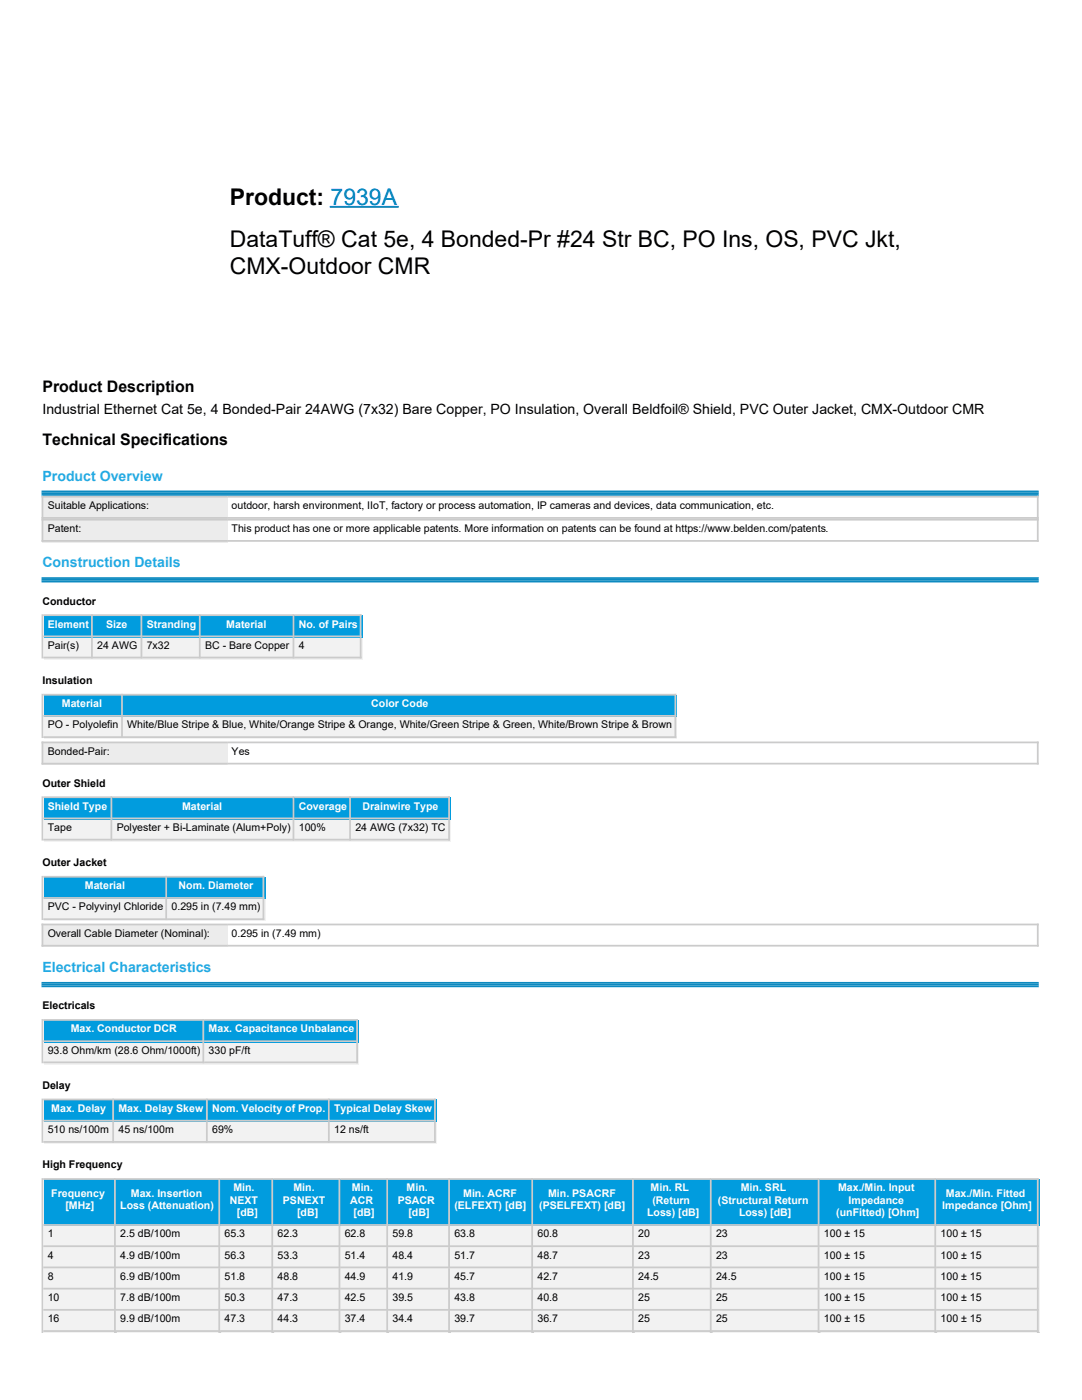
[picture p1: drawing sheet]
<svg xmlns="http://www.w3.org/2000/svg" width="216mm" height="279mm" viewBox="0 0 216 279" stroke-linecap="round" stroke-linejoin="round" font-family="sans-serif">
<defs><g id="words">
<g font-size="4.6">
<text x="45.9" y="40.9">Product: 7939A</text>
<text x="45.9" y="49.4">DataTuff® Cat 5e, 4 Bonded-Pr #24 Str BC, PO Ins, OS, PVC Jkt,</text>
<text x="45.9" y="54.7">CMX-Outdoor CMR</text>
</g>
<g font-size="3.2">
<text x="8.5" y="78.3">Product Description</text>
<text x="8.5" y="88.9">Technical Specifications</text>
</g>
<text font-size="2.8" x="8.5" y="82.5">Industrial Ethernet Cat 5e, 4 Bonded-Pair 24AWG (7x32) Bare Copper, PO Insulation, Overall Beldfoil® Shield, PVC Outer Jacket, CMX-Outdoor CMR</text>
<g font-size="2.8" fill="#24aee6">
<text x="8.5" y="96">Product Overview</text>
<text x="8.5" y="113.2">Construction Details</text>
<text x="8.5" y="194">Electrical Characteristics</text>
</g>
<g font-size="2.1">
<text x="9.5" y="101.6">Suitable Applications:</text>
<text x="46.2" y="101.6">outdoor, harsh environment, IIoT, factory or process automation, IP cameras and devices, data communication, etc.</text>
<text x="9.5" y="106.2">Patent:</text>
<text x="46.2" y="106.2">This product has one or more applicable patents. More information on patents can be found at https://www.belden.com/patents.</text>
<text x="8.5" y="120.7">Conductor</text>
<text x="9.5" y="129.5">Pair(s)</text>
<text x="19.4" y="129.5">24 AWG</text>
<text x="29.3" y="129.5">7x32</text>
<text x="40.9" y="129.5">BC - Bare Copper</text>
<text x="59.6" y="129.5">4</text>
<text x="8.5" y="136.5">Insulation</text>
<text x="9.5" y="145.3">PO - Polyolefin</text>
<text x="25.4" y="145.3">White/Blue Stripe &amp; Blue, White/Orange Stripe &amp; Orange, White/Green Stripe &amp; Green, White/Brown Stripe &amp; Brown</text>
<text x="9.5" y="150.6">Bonded-Pair:</text>
<text x="46.2" y="150.6">Yes</text>
<text x="8.5" y="157">Outer Shield</text>
<text x="9.5" y="165.8">Tape</text>
<text x="23.3" y="165.8">Polyester + Bi-Laminate (Alum+Poly)</text>
<text x="59.6" y="165.8">100%</text>
<text x="70.9" y="165.8">24 AWG (7x32) TC</text>
<text x="8.5" y="172.9">Outer Jacket</text>
<text x="9.5" y="181.7">PVC - Polyvinyl Chloride</text>
<text x="34.2" y="181.7">0.295 in (7.49 mm)</text>
<text x="9.5" y="187">Overall Cable Diameter (Nominal):</text>
<text x="46.2" y="187">0.295 in (7.49 mm)</text>
<text x="8.5" y="201.4">Electricals</text>
<text x="9.5" y="210.3">93.8 Ohm/km (28.6 Ohm/1000ft)</text>
<text x="41.6" y="210.3">330 pF/ft</text>
<text x="8.5" y="217.3">Delay</text>
<text x="9.5" y="226.1">510 ns/100m</text>
<text x="23.6" y="226.1">45 ns/100m</text>
<text x="42.3" y="226.1">69%</text>
<text x="66.7" y="226.1">12 ns/ft</text>
<text x="8.5" y="233.2">High Frequency</text>
<text x="9.5" y="246.9">1</text>
<text x="9.5" y="251.2">4</text>
<text x="24" y="246.9">2.5 dB/100m</text>
<text x="24" y="251.2">4.9 dB/100m</text>
<text x="44.8" y="246.9">65.3</text>
<text x="44.8" y="251.2">56.3</text>
<text x="55.4" y="246.9">62.3</text>
<text x="55.4" y="251.2">53.3</text>
<text x="68.8" y="246.9">62.8</text>
<text x="68.8" y="251.2">51.4</text>
<text x="78.3" y="246.9">59.8</text>
<text x="78.3" y="251.2">48.4</text>
<text x="90.7" y="246.9">63.8</text>
<text x="90.7" y="251.2">51.7</text>
<text x="107.2" y="246.9">60.8</text>
<text x="107.2" y="251.2">48.7</text>
<text x="127.4" y="246.9">20</text>
<text x="127.4" y="251.2">23</text>
<text x="142.9" y="246.9">23</text>
<text x="142.9" y="251.2">23</text>
<text x="164.4" y="246.9">100 ± 15</text>
<text x="164.4" y="251.2">100 ± 15</text>
<text x="187.7" y="246.9">100 ± 15</text>
<text x="187.7" y="251.2">100 ± 15</text>
<text x="9.5" y="255.4">8</text>
<text x="24" y="255.4">6.9 dB/100m</text>
<text x="44.8" y="255.4">51.8</text>
<text x="55.4" y="255.4">48.8</text>
<text x="68.8" y="255.4">44.9</text>
<text x="78.3" y="255.4">41.9</text>
<text x="90.7" y="255.4">45.7</text>
<text x="107.2" y="255.4">42.7</text>
<text x="127.4" y="255.4">24.5</text>
<text x="142.9" y="255.4">24.5</text>
<text x="164.4" y="255.4">100 ± 15</text>
<text x="187.7" y="255.4">100 ± 15</text>
<text x="9.5" y="259.6">10</text>
<text x="9.5" y="263.9">16</text>
<text x="24" y="259.6">7.8 dB/100m</text>
<text x="24" y="263.9">9.9 dB/100m</text>
<text x="44.8" y="259.6">50.3</text>
<text x="44.8" y="263.9">47.3</text>
<text x="55.4" y="259.6">47.3</text>
<text x="55.4" y="263.9">44.3</text>
<text x="68.8" y="259.6">42.5</text>
<text x="68.8" y="263.9">37.4</text>
<text x="78.3" y="259.6">39.5</text>
<text x="78.3" y="263.9">34.4</text>
<text x="90.7" y="259.6">43.8</text>
<text x="90.7" y="263.9">39.7</text>
<text x="107.2" y="259.6">40.8</text>
<text x="107.2" y="263.9">36.7</text>
<text x="127.4" y="259.6">25</text>
<text x="127.4" y="263.9">25</text>
<text x="142.9" y="259.6">25</text>
<text x="142.9" y="263.9">25</text>
<text x="164.4" y="259.6">100 ± 15</text>
<text x="164.4" y="263.9">100 ± 15</text>
<text x="187.7" y="259.6">100 ± 15</text>
<text x="187.7" y="263.9">100 ± 15</text>
</g>
<g font-size="2.1" fill="#fff">
<text x="9.5" y="125.2">Element</text>
<text x="21.2" y="125.2">Size</text>
<text x="29.3" y="125.2">Stranding</text>
<text x="45.2" y="125.2">Material</text>
<text x="59.6" y="125.2">No. of Pairs</text>
<text x="12.3" y="141.1">Material</text>
<text x="74.1" y="141.1">Color Code</text>
<text x="9.5" y="161.6">Shield Type</text>
<text x="36.3" y="161.6">Material</text>
<text x="59.6" y="161.6">Coverage</text>
<text x="72.3" y="161.6">Drainwire Type</text>
<text x="16.9" y="177.4">Material</text>
<text x="35.6" y="177.4">Nom. Diameter</text>
<text x="14.1" y="206">Max. Conductor DCR</text>
<text x="41.6" y="206">Max. Capacitance Unbalance</text>
<text x="10.2" y="221.9">Max. Delay</text>
<text x="23.6" y="221.9">Max. Delay Skew</text>
<text x="42.3" y="221.9">Nom. Velocity of Prop.</text>
<text x="66.7" y="221.9">Typical Delay Skew</text>
<text x="10.2" y="238.8">Frequency</text>
<text x="26.1" y="238.8">Max. Insertion</text>
<text x="46.6" y="237.8">Min.</text>
<text x="58.6" y="237.8">Min.</text>
<text x="70.2" y="237.8">Min.</text>
<text x="81.1" y="237.8">Min.</text>
<text x="92.4" y="238.8">Min. ACRF</text>
<text x="109.4" y="238.8">Min. PSACRF</text>
<text x="129.8" y="237.8">Min. RL</text>
<text x="147.8" y="237.8">Min. SRL</text>
<text x="167.2" y="237.8">Max./Min. Input</text>
<text x="188.7" y="238.8">Max./Min. Fitted</text>
<text x="13.1" y="241.3">[MHz]</text>
<text x="24" y="241.3">Loss (Attenuation)</text>
<text x="45.9" y="240.2">NEXT</text>
<text x="47.3" y="242.7">[dB]</text>
<text x="56.4" y="240.2">PSNEXT</text>
<text x="59.3" y="242.7">[dB]</text>
<text x="69.8" y="240.2">ACR</text>
<text x="70.6" y="242.7">[dB]</text>
<text x="79.4" y="240.2">PSACR</text>
<text x="81.5" y="242.7">[dB]</text>
<text x="90.7" y="241.3">(ELFEXT) [dB]</text>
<text x="107.6" y="241.3">(PSELFEXT) [dB]</text>
<text x="129.1" y="242.7">Loss) [dB]</text>
<text x="130.2" y="240.2">(Return</text>
<text x="143.2" y="240.2">(Structural Return</text>
<text x="147.5" y="242.7">Loss) [dB]</text>
<text x="166.9" y="242.7">(unFitted) [Ohm]</text>
<text x="169.3" y="240.2">Impedance</text>
<text x="188" y="241.3">Impedance [Ohm]</text>
</g>
</g></defs>
<path d="M66 41.3h13.4" fill="none" stroke="#00f" stroke-width=".35"/>
<path d="M8.5 98.1h198.6M8.5 98.4h198.6M8.5 98.8h198.6" fill="none" stroke="#0d8ac0" stroke-width=".35"/>
<path d="M8.5 99.1h37v4.6h-37z" fill="#ececec"/>
<path d="M45.2 99.1h-36.7v4.3h36.7M45.5 99.1h161.6v4.3h-161.6" fill="none" stroke="#cbcbcb" stroke-width=".35"/>
<path d="M8.5 103.7h37v4.6h-37z" fill="#ececec"/>
<path d="M45.2 103.7h-36.7v4.2h36.7M45.5 103.7h161.6v4.2h-161.6M8.5 122.8v8.4" fill="none" stroke="#cbcbcb" stroke-width=".35"/>
<path d="M8.5 115.4h198.6M8.5 115.7h198.6M8.5 116.1h198.6" fill="none" stroke="#0d8ac0" stroke-width=".35"/>
<path d="M8.8 122.8h9.9v4.6h-9.9z" fill="#019cde"/>
<path d="M8.8 122.8h9.5v4.2h-9.5" fill="none" stroke="#cbcbcb" stroke-width=".35"/>
<path d="M18.7 122.8h9.9v4.6h-9.9z" fill="#019cde"/>
<path d="M18.7 122.8h9.5v4.2h-9.5" fill="none" stroke="#cbcbcb" stroke-width=".35"/>
<path d="M28.6 122.8h11.6v4.6h-11.6z" fill="#019cde"/>
<path d="M28.6 122.8h11.3v4.2h-11.3" fill="none" stroke="#cbcbcb" stroke-width=".35"/>
<path d="M40.2 122.8h18.7v4.6h-18.7z" fill="#019cde"/>
<path d="M40.2 122.8h18.4v4.2h-18.4" fill="none" stroke="#cbcbcb" stroke-width=".35"/>
<path d="M58.9 122.8h13.4v4.6h-13.4z" fill="#019cde"/>
<path d="M58.9 122.8h13.1v4.2h-13.1" fill="none" stroke="#cbcbcb" stroke-width=".35"/>
<path d="M8.8 127.4h9.9v4.2h-9.9z" fill="#f2f2f2"/>
<path d="M18.3 127.4v3.8h-9.5" fill="none" stroke="#cbcbcb" stroke-width=".35"/>
<path d="M18.7 127.4h9.9v4.2h-9.9z" fill="#f2f2f2"/>
<path d="M28.2 127.4v3.8h-9.5" fill="none" stroke="#cbcbcb" stroke-width=".35"/>
<path d="M28.6 127.4h11.6v4.2h-11.6z" fill="#f2f2f2"/>
<path d="M39.9 127.4v3.8h-11.3" fill="none" stroke="#cbcbcb" stroke-width=".35"/>
<path d="M40.2 127.4h18.7v4.2h-18.7z" fill="#f2f2f2"/>
<path d="M58.6 127.4v3.8h-18.4" fill="none" stroke="#cbcbcb" stroke-width=".35"/>
<path d="M58.9 127.4h13.4v4.2h-13.4z" fill="#f2f2f2"/>
<path d="M8.5 138.6v8.5M72 127.4v3.8h-13.1" fill="none" stroke="#cbcbcb" stroke-width=".35"/>
<path d="M8.8 138.6h15.9v4.6h-15.9z" fill="#019cde"/>
<path d="M8.8 138.6h15.5v4.3h-15.5" fill="none" stroke="#cbcbcb" stroke-width=".35"/>
<path d="M24.7 138.6h110.4v4.6h-110.4z" fill="#019cde"/>
<path d="M24.7 138.6h110.1v4.3h-110.1" fill="none" stroke="#cbcbcb" stroke-width=".35"/>
<path d="M8.8 143.2h15.9v4.3h-15.9z" fill="#f2f2f2"/>
<path d="M24.3 143.2v3.9h-15.5" fill="none" stroke="#cbcbcb" stroke-width=".35"/>
<path d="M24.7 143.2h110.4v4.3h-110.4z" fill="#f2f2f2"/>
<path d="M134.8 143.2v3.9h-110.1" fill="none" stroke="#cbcbcb" stroke-width=".35"/>
<path d="M8.5 148.2h37v4.6h-37z" fill="#ececec"/>
<path d="M8.5 159.1v8.5M45.2 148.2h-36.7v4.2h36.7M45.5 148.2h161.6v4.2h-161.6" fill="none" stroke="#cbcbcb" stroke-width=".35"/>
<path d="M8.8 159.1h13.8v4.6h-13.8z" fill="#019cde"/>
<path d="M8.8 159.1h13.4v4.2h-13.4" fill="none" stroke="#cbcbcb" stroke-width=".35"/>
<path d="M22.6 159.1h36.3v4.6h-36.3z" fill="#019cde"/>
<path d="M22.6 159.1h36v4.2h-36" fill="none" stroke="#cbcbcb" stroke-width=".35"/>
<path d="M58.9 159.1h11.3v4.6h-11.3z" fill="#019cde"/>
<path d="M58.9 159.1h10.9v4.2h-10.9" fill="none" stroke="#cbcbcb" stroke-width=".35"/>
<path d="M70.2 159.1h19.8v4.6h-19.8z" fill="#019cde"/>
<path d="M70.2 159.1h19.4v4.2h-19.4" fill="none" stroke="#cbcbcb" stroke-width=".35"/>
<path d="M8.8 163.7h13.8v4.2h-13.8z" fill="#f2f2f2"/>
<path d="M22.2 163.7v3.9h-13.4" fill="none" stroke="#cbcbcb" stroke-width=".35"/>
<path d="M22.6 163.7h36.3v4.2h-36.3z" fill="#f2f2f2"/>
<path d="M58.6 163.7v3.9h-36" fill="none" stroke="#cbcbcb" stroke-width=".35"/>
<path d="M58.9 163.7h11.3v4.2h-11.3z" fill="#f2f2f2"/>
<path d="M69.8 163.7v3.9h-10.9" fill="none" stroke="#cbcbcb" stroke-width=".35"/>
<path d="M70.2 163.7h19.8v4.2h-19.8z" fill="#f2f2f2"/>
<path d="M8.5 175v8.4M89.6 163.7v3.9h-19.4" fill="none" stroke="#cbcbcb" stroke-width=".35"/>
<path d="M8.8 175h24.7v4.6h-24.7z" fill="#019cde"/>
<path d="M8.8 175h24.4v4.2h-24.4" fill="none" stroke="#cbcbcb" stroke-width=".35"/>
<path d="M33.5 175h19.4v4.6h-19.4z" fill="#019cde"/>
<path d="M33.5 175h19.1v4.2h-19.1" fill="none" stroke="#cbcbcb" stroke-width=".35"/>
<path d="M8.8 179.6h24.7v4.2h-24.7z" fill="#f2f2f2"/>
<path d="M33.2 179.6v3.8h-24.4" fill="none" stroke="#cbcbcb" stroke-width=".35"/>
<path d="M33.5 179.6h19.4v4.2h-19.4z" fill="#f2f2f2"/>
<path d="M52.6 179.6v3.8h-19.1" fill="none" stroke="#cbcbcb" stroke-width=".35"/>
<path d="M8.5 184.5h37v4.6h-37z" fill="#ececec"/>
<path d="M45.2 184.5h-36.7v4.2h36.7M45.5 184.5h161.6v4.2h-161.6M8.5 203.6v8.4" fill="none" stroke="#cbcbcb" stroke-width=".35"/>
<path d="M8.5 196.1h198.6M8.5 196.5h198.6M8.5 196.8h198.6" fill="none" stroke="#0d8ac0" stroke-width=".35"/>
<path d="M8.8 203.6h32.1v4.5h-32.1z" fill="#019cde"/>
<path d="M8.8 203.6h31.8v4.2h-31.8" fill="none" stroke="#cbcbcb" stroke-width=".35"/>
<path d="M40.9 203.6h30.7v4.5h-30.7z" fill="#019cde"/>
<path d="M40.9 203.6h30.4v4.2h-30.4" fill="none" stroke="#cbcbcb" stroke-width=".35"/>
<path d="M8.8 208.1h32.1v4.3h-32.1z" fill="#f2f2f2"/>
<path d="M40.6 208.1v3.9h-31.8" fill="none" stroke="#cbcbcb" stroke-width=".35"/>
<path d="M40.9 208.1h30.7v4.3h-30.7z" fill="#f2f2f2"/>
<path d="M8.5 219.4v8.5M71.3 208.1v3.9h-30.4" fill="none" stroke="#cbcbcb" stroke-width=".35"/>
<path d="M8.8 219.4h14.1v4.6h-14.1z" fill="#019cde"/>
<path d="M8.8 219.4h13.8v4.3h-13.8" fill="none" stroke="#cbcbcb" stroke-width=".35"/>
<path d="M22.9 219.4h18.7v4.6h-18.7z" fill="#019cde"/>
<path d="M22.9 219.4h18.4v4.3h-18.4" fill="none" stroke="#cbcbcb" stroke-width=".35"/>
<path d="M41.6 219.4h24.4v4.6h-24.4z" fill="#019cde"/>
<path d="M41.6 219.4h24v4.3h-24" fill="none" stroke="#cbcbcb" stroke-width=".35"/>
<path d="M66 219.4h21.1v4.6h-21.1z" fill="#019cde"/>
<path d="M66 219.4h20.8v4.3h-20.8" fill="none" stroke="#cbcbcb" stroke-width=".35"/>
<path d="M8.8 224h14.1v4.2h-14.1z" fill="#f2f2f2"/>
<path d="M22.6 224v3.9h-13.8" fill="none" stroke="#cbcbcb" stroke-width=".35"/>
<path d="M22.9 224h18.7v4.2h-18.7z" fill="#f2f2f2"/>
<path d="M41.3 224v3.9h-18.4" fill="none" stroke="#cbcbcb" stroke-width=".35"/>
<path d="M41.6 224h24.4v4.2h-24.4z" fill="#f2f2f2"/>
<path d="M65.6 224v3.9h-24" fill="none" stroke="#cbcbcb" stroke-width=".35"/>
<path d="M66 224h21.1v4.2h-21.1z" fill="#f2f2f2"/>
<path d="M8.5 235.3v30.7M86.8 224v3.9h-20.8" fill="none" stroke="#cbcbcb" stroke-width=".35"/>
<path d="M8.8 235.3h14.5v9.5h-14.5z" fill="#019cde"/>
<path d="M8.8 235.3h14.1v9.2h-14.1" fill="none" stroke="#cbcbcb" stroke-width=".35"/>
<path d="M23.3 235.3h20.8v9.5h-20.8z" fill="#019cde"/>
<path d="M23.3 235.3h20.4v9.2h-20.4" fill="none" stroke="#cbcbcb" stroke-width=".35"/>
<path d="M44.1 235.3h10.6v9.5h-10.6z" fill="#019cde"/>
<path d="M44.1 235.3h10.2v9.2h-10.2" fill="none" stroke="#cbcbcb" stroke-width=".35"/>
<path d="M54.7 235.3h13.4v9.5h-13.4z" fill="#019cde"/>
<path d="M54.7 235.3h13v9.2h-13" fill="none" stroke="#cbcbcb" stroke-width=".35"/>
<path d="M68.1 235.3h9.5v9.5h-9.5z" fill="#019cde"/>
<path d="M68.1 235.3h9.2v9.2h-9.2" fill="none" stroke="#cbcbcb" stroke-width=".35"/>
<path d="M77.6 235.3h12.4v9.5h-12.4z" fill="#019cde"/>
<path d="M77.6 235.3h12v9.2h-12" fill="none" stroke="#cbcbcb" stroke-width=".35"/>
<path d="M90 235.3h16.5v9.5h-16.5z" fill="#019cde"/>
<path d="M90 235.3h16.2v9.2h-16.2" fill="none" stroke="#cbcbcb" stroke-width=".35"/>
<path d="M106.5 235.3h20.1v9.5h-20.1z" fill="#019cde"/>
<path d="M106.5 235.3h19.8v9.2h-19.8" fill="none" stroke="#cbcbcb" stroke-width=".35"/>
<path d="M126.6 235.3h15.6v9.5h-15.6z" fill="#019cde"/>
<path d="M126.6 235.3h15.2v9.2h-15.2" fill="none" stroke="#cbcbcb" stroke-width=".35"/>
<path d="M142.2 235.3h21.5v9.5h-21.5z" fill="#019cde"/>
<path d="M142.2 235.3h21.1v9.2h-21.1" fill="none" stroke="#cbcbcb" stroke-width=".35"/>
<path d="M163.7 235.3h23.3v9.5h-23.3z" fill="#019cde"/>
<path d="M163.7 235.3h22.9v9.2h-22.9" fill="none" stroke="#cbcbcb" stroke-width=".35"/>
<path d="M187 235.3h20.4v9.5h-20.4z" fill="#019cde"/>
<path d="M187 235.3h20.1v9.2h-20.1" fill="none" stroke="#cbcbcb" stroke-width=".35"/>
<path d="M8.8 244.8h14.5v4.3h-14.5z" fill="#f2f2f2"/>
<path d="M22.9 244.8v3.9h-14.1" fill="none" stroke="#cbcbcb" stroke-width=".35"/>
<path d="M23.3 244.8h20.8v4.3h-20.8z" fill="#f2f2f2"/>
<path d="M43.7 244.8v3.9h-20.4" fill="none" stroke="#cbcbcb" stroke-width=".35"/>
<path d="M44.1 244.8h10.6v4.3h-10.6z" fill="#f2f2f2"/>
<path d="M54.3 244.8v3.9h-10.2" fill="none" stroke="#cbcbcb" stroke-width=".35"/>
<path d="M54.7 244.8h13.4v4.3h-13.4z" fill="#f2f2f2"/>
<path d="M67.7 244.8v3.9h-13" fill="none" stroke="#cbcbcb" stroke-width=".35"/>
<path d="M68.1 244.8h9.5v4.3h-9.5z" fill="#f2f2f2"/>
<path d="M77.3 244.8v3.9h-9.2" fill="none" stroke="#cbcbcb" stroke-width=".35"/>
<path d="M77.6 244.8h12.4v4.3h-12.4z" fill="#f2f2f2"/>
<path d="M89.6 244.8v3.9h-12" fill="none" stroke="#cbcbcb" stroke-width=".35"/>
<path d="M90 244.8h16.5v4.3h-16.5z" fill="#f2f2f2"/>
<path d="M106.2 244.8v3.9h-16.2" fill="none" stroke="#cbcbcb" stroke-width=".35"/>
<path d="M106.5 244.8h20.1v4.3h-20.1z" fill="#f2f2f2"/>
<path d="M126.3 244.8v3.9h-19.8" fill="none" stroke="#cbcbcb" stroke-width=".35"/>
<path d="M126.6 244.8h15.6v4.3h-15.6z" fill="#f2f2f2"/>
<path d="M141.8 244.8v3.9h-15.2" fill="none" stroke="#cbcbcb" stroke-width=".35"/>
<path d="M142.2 244.8h21.5v4.3h-21.5z" fill="#f2f2f2"/>
<path d="M163.3 244.8v3.9h-21.1" fill="none" stroke="#cbcbcb" stroke-width=".35"/>
<path d="M163.7 244.8h23.3v4.3h-23.3z" fill="#f2f2f2"/>
<path d="M186.6 244.8v3.9h-22.9" fill="none" stroke="#cbcbcb" stroke-width=".35"/>
<path d="M187 244.8h20.4v4.3h-20.4z" fill="#f2f2f2"/>
<path d="M207.1 244.8v3.9h-20.1" fill="none" stroke="#cbcbcb" stroke-width=".35"/>
<path d="M8.8 249.1h14.5v4.2h-14.5z" fill="#f2f2f2"/>
<path d="M22.9 249.1v3.8h-14.1" fill="none" stroke="#cbcbcb" stroke-width=".35"/>
<path d="M23.3 249.1h20.8v4.2h-20.8z" fill="#f2f2f2"/>
<path d="M43.7 249.1v3.8h-20.4" fill="none" stroke="#cbcbcb" stroke-width=".35"/>
<path d="M44.1 249.1h10.6v4.2h-10.6z" fill="#f2f2f2"/>
<path d="M54.3 249.1v3.8h-10.2" fill="none" stroke="#cbcbcb" stroke-width=".35"/>
<path d="M54.7 249.1h13.4v4.2h-13.4z" fill="#f2f2f2"/>
<path d="M67.7 249.1v3.8h-13" fill="none" stroke="#cbcbcb" stroke-width=".35"/>
<path d="M68.1 249.1h9.5v4.2h-9.5z" fill="#f2f2f2"/>
<path d="M77.3 249.1v3.8h-9.2" fill="none" stroke="#cbcbcb" stroke-width=".35"/>
<path d="M77.6 249.1h12.4v4.2h-12.4z" fill="#f2f2f2"/>
<path d="M89.6 249.1v3.8h-12" fill="none" stroke="#cbcbcb" stroke-width=".35"/>
<path d="M90 249.1h16.5v4.2h-16.5z" fill="#f2f2f2"/>
<path d="M106.2 249.1v3.8h-16.2" fill="none" stroke="#cbcbcb" stroke-width=".35"/>
<path d="M106.5 249.1h20.1v4.2h-20.1z" fill="#f2f2f2"/>
<path d="M126.3 249.1v3.8h-19.8" fill="none" stroke="#cbcbcb" stroke-width=".35"/>
<path d="M126.6 249.1h15.6v4.2h-15.6z" fill="#f2f2f2"/>
<path d="M141.8 249.1v3.8h-15.2" fill="none" stroke="#cbcbcb" stroke-width=".35"/>
<path d="M142.2 249.1h21.5v4.2h-21.5z" fill="#f2f2f2"/>
<path d="M163.3 249.1v3.8h-21.1" fill="none" stroke="#cbcbcb" stroke-width=".35"/>
<path d="M163.7 249.1h23.3v4.2h-23.3z" fill="#f2f2f2"/>
<path d="M186.6 249.1v3.8h-22.9" fill="none" stroke="#cbcbcb" stroke-width=".35"/>
<path d="M187 249.1h20.4v4.2h-20.4z" fill="#f2f2f2"/>
<path d="M207.1 249.1v3.8h-20.1" fill="none" stroke="#cbcbcb" stroke-width=".35"/>
<path d="M8.8 253.3h14.5v4.2h-14.5z" fill="#f2f2f2"/>
<path d="M22.9 253.3v3.9h-14.1" fill="none" stroke="#cbcbcb" stroke-width=".35"/>
<path d="M23.3 253.3h20.8v4.2h-20.8z" fill="#f2f2f2"/>
<path d="M43.7 253.3v3.9h-20.4" fill="none" stroke="#cbcbcb" stroke-width=".35"/>
<path d="M44.1 253.3h10.6v4.2h-10.6z" fill="#f2f2f2"/>
<path d="M54.3 253.3v3.9h-10.2" fill="none" stroke="#cbcbcb" stroke-width=".35"/>
<path d="M54.7 253.3h13.4v4.2h-13.4z" fill="#f2f2f2"/>
<path d="M67.7 253.3v3.9h-13" fill="none" stroke="#cbcbcb" stroke-width=".35"/>
<path d="M68.1 253.3h9.5v4.2h-9.5z" fill="#f2f2f2"/>
<path d="M77.3 253.3v3.9h-9.2" fill="none" stroke="#cbcbcb" stroke-width=".35"/>
<path d="M77.6 253.3h12.4v4.2h-12.4z" fill="#f2f2f2"/>
<path d="M89.6 253.3v3.9h-12" fill="none" stroke="#cbcbcb" stroke-width=".35"/>
<path d="M90 253.3h16.5v4.2h-16.5z" fill="#f2f2f2"/>
<path d="M106.2 253.3v3.9h-16.2" fill="none" stroke="#cbcbcb" stroke-width=".35"/>
<path d="M106.5 253.3h20.1v4.2h-20.1z" fill="#f2f2f2"/>
<path d="M126.3 253.3v3.9h-19.8" fill="none" stroke="#cbcbcb" stroke-width=".35"/>
<path d="M126.6 253.3h15.6v4.2h-15.6z" fill="#f2f2f2"/>
<path d="M141.8 253.3v3.9h-15.2" fill="none" stroke="#cbcbcb" stroke-width=".35"/>
<path d="M142.2 253.3h21.5v4.2h-21.5z" fill="#f2f2f2"/>
<path d="M163.3 253.3v3.9h-21.1" fill="none" stroke="#cbcbcb" stroke-width=".35"/>
<path d="M163.7 253.3h23.3v4.2h-23.3z" fill="#f2f2f2"/>
<path d="M186.6 253.3v3.9h-22.9" fill="none" stroke="#cbcbcb" stroke-width=".35"/>
<path d="M187 253.3h20.4v4.2h-20.4z" fill="#f2f2f2"/>
<path d="M207.1 253.3v3.9h-20.1" fill="none" stroke="#cbcbcb" stroke-width=".35"/>
<path d="M8.8 257.5h14.5v4.3h-14.5z" fill="#f2f2f2"/>
<path d="M22.9 257.5v3.9h-14.1" fill="none" stroke="#cbcbcb" stroke-width=".35"/>
<path d="M23.3 257.5h20.8v4.3h-20.8z" fill="#f2f2f2"/>
<path d="M43.7 257.5v3.9h-20.4" fill="none" stroke="#cbcbcb" stroke-width=".35"/>
<path d="M44.1 257.5h10.6v4.3h-10.6z" fill="#f2f2f2"/>
<path d="M54.3 257.5v3.9h-10.2" fill="none" stroke="#cbcbcb" stroke-width=".35"/>
<path d="M54.7 257.5h13.4v4.3h-13.4z" fill="#f2f2f2"/>
<path d="M67.7 257.5v3.9h-13" fill="none" stroke="#cbcbcb" stroke-width=".35"/>
<path d="M68.1 257.5h9.5v4.3h-9.5z" fill="#f2f2f2"/>
<path d="M77.3 257.5v3.9h-9.2" fill="none" stroke="#cbcbcb" stroke-width=".35"/>
<path d="M77.6 257.5h12.4v4.3h-12.4z" fill="#f2f2f2"/>
<path d="M89.6 257.5v3.9h-12" fill="none" stroke="#cbcbcb" stroke-width=".35"/>
<path d="M90 257.5h16.5v4.3h-16.5z" fill="#f2f2f2"/>
<path d="M106.2 257.5v3.9h-16.2" fill="none" stroke="#cbcbcb" stroke-width=".35"/>
<path d="M106.5 257.5h20.1v4.3h-20.1z" fill="#f2f2f2"/>
<path d="M126.3 257.5v3.9h-19.8" fill="none" stroke="#cbcbcb" stroke-width=".35"/>
<path d="M126.6 257.5h15.6v4.3h-15.6z" fill="#f2f2f2"/>
<path d="M141.8 257.5v3.9h-15.2" fill="none" stroke="#cbcbcb" stroke-width=".35"/>
<path d="M142.2 257.5h21.5v4.3h-21.5z" fill="#f2f2f2"/>
<path d="M163.3 257.5v3.9h-21.1" fill="none" stroke="#cbcbcb" stroke-width=".35"/>
<path d="M163.7 257.5h23.3v4.3h-23.3z" fill="#f2f2f2"/>
<path d="M186.6 257.5v3.9h-22.9" fill="none" stroke="#cbcbcb" stroke-width=".35"/>
<path d="M187 257.5h20.4v4.3h-20.4z" fill="#f2f2f2"/>
<path d="M207.1 257.5v3.9h-20.1" fill="none" stroke="#cbcbcb" stroke-width=".35"/>
<path d="M8.8 261.8h14.5v4.2h-14.5z" fill="#f2f2f2"/>
<path d="M22.9 261.8v3.8h-14.1" fill="none" stroke="#cbcbcb" stroke-width=".35"/>
<path d="M23.3 261.8h20.8v4.2h-20.8z" fill="#f2f2f2"/>
<path d="M43.7 261.8v3.8h-20.4" fill="none" stroke="#cbcbcb" stroke-width=".35"/>
<path d="M44.1 261.8h10.6v4.2h-10.6z" fill="#f2f2f2"/>
<path d="M54.3 261.8v3.8h-10.2" fill="none" stroke="#cbcbcb" stroke-width=".35"/>
<path d="M54.7 261.8h13.4v4.2h-13.4z" fill="#f2f2f2"/>
<path d="M67.7 261.8v3.8h-13" fill="none" stroke="#cbcbcb" stroke-width=".35"/>
<path d="M68.1 261.8h9.5v4.2h-9.5z" fill="#f2f2f2"/>
<path d="M77.3 261.8v3.8h-9.2" fill="none" stroke="#cbcbcb" stroke-width=".35"/>
<path d="M77.6 261.8h12.4v4.2h-12.4z" fill="#f2f2f2"/>
<path d="M89.6 261.8v3.8h-12" fill="none" stroke="#cbcbcb" stroke-width=".35"/>
<path d="M90 261.8h16.5v4.2h-16.5z" fill="#f2f2f2"/>
<path d="M106.2 261.8v3.8h-16.2" fill="none" stroke="#cbcbcb" stroke-width=".35"/>
<path d="M106.5 261.8h20.1v4.2h-20.1z" fill="#f2f2f2"/>
<path d="M126.3 261.8v3.8h-19.8" fill="none" stroke="#cbcbcb" stroke-width=".35"/>
<path d="M126.6 261.8h15.6v4.2h-15.6z" fill="#f2f2f2"/>
<path d="M141.8 261.8v3.8h-15.2" fill="none" stroke="#cbcbcb" stroke-width=".35"/>
<path d="M142.2 261.8h21.5v4.2h-21.5z" fill="#f2f2f2"/>
<path d="M163.3 261.8v3.8h-21.1" fill="none" stroke="#cbcbcb" stroke-width=".35"/>
<path d="M163.7 261.8h23.3v4.2h-23.3z" fill="#f2f2f2"/>
<path d="M186.6 261.8v3.8h-22.9" fill="none" stroke="#cbcbcb" stroke-width=".35"/>
<path d="M187 261.8h20.4v4.2h-20.4z" fill="#f2f2f2"/>
<path d="M207.1 261.8v3.8h-20.1" fill="none" stroke="#cbcbcb" stroke-width=".35"/>
<use href="#words"/>
</svg>
